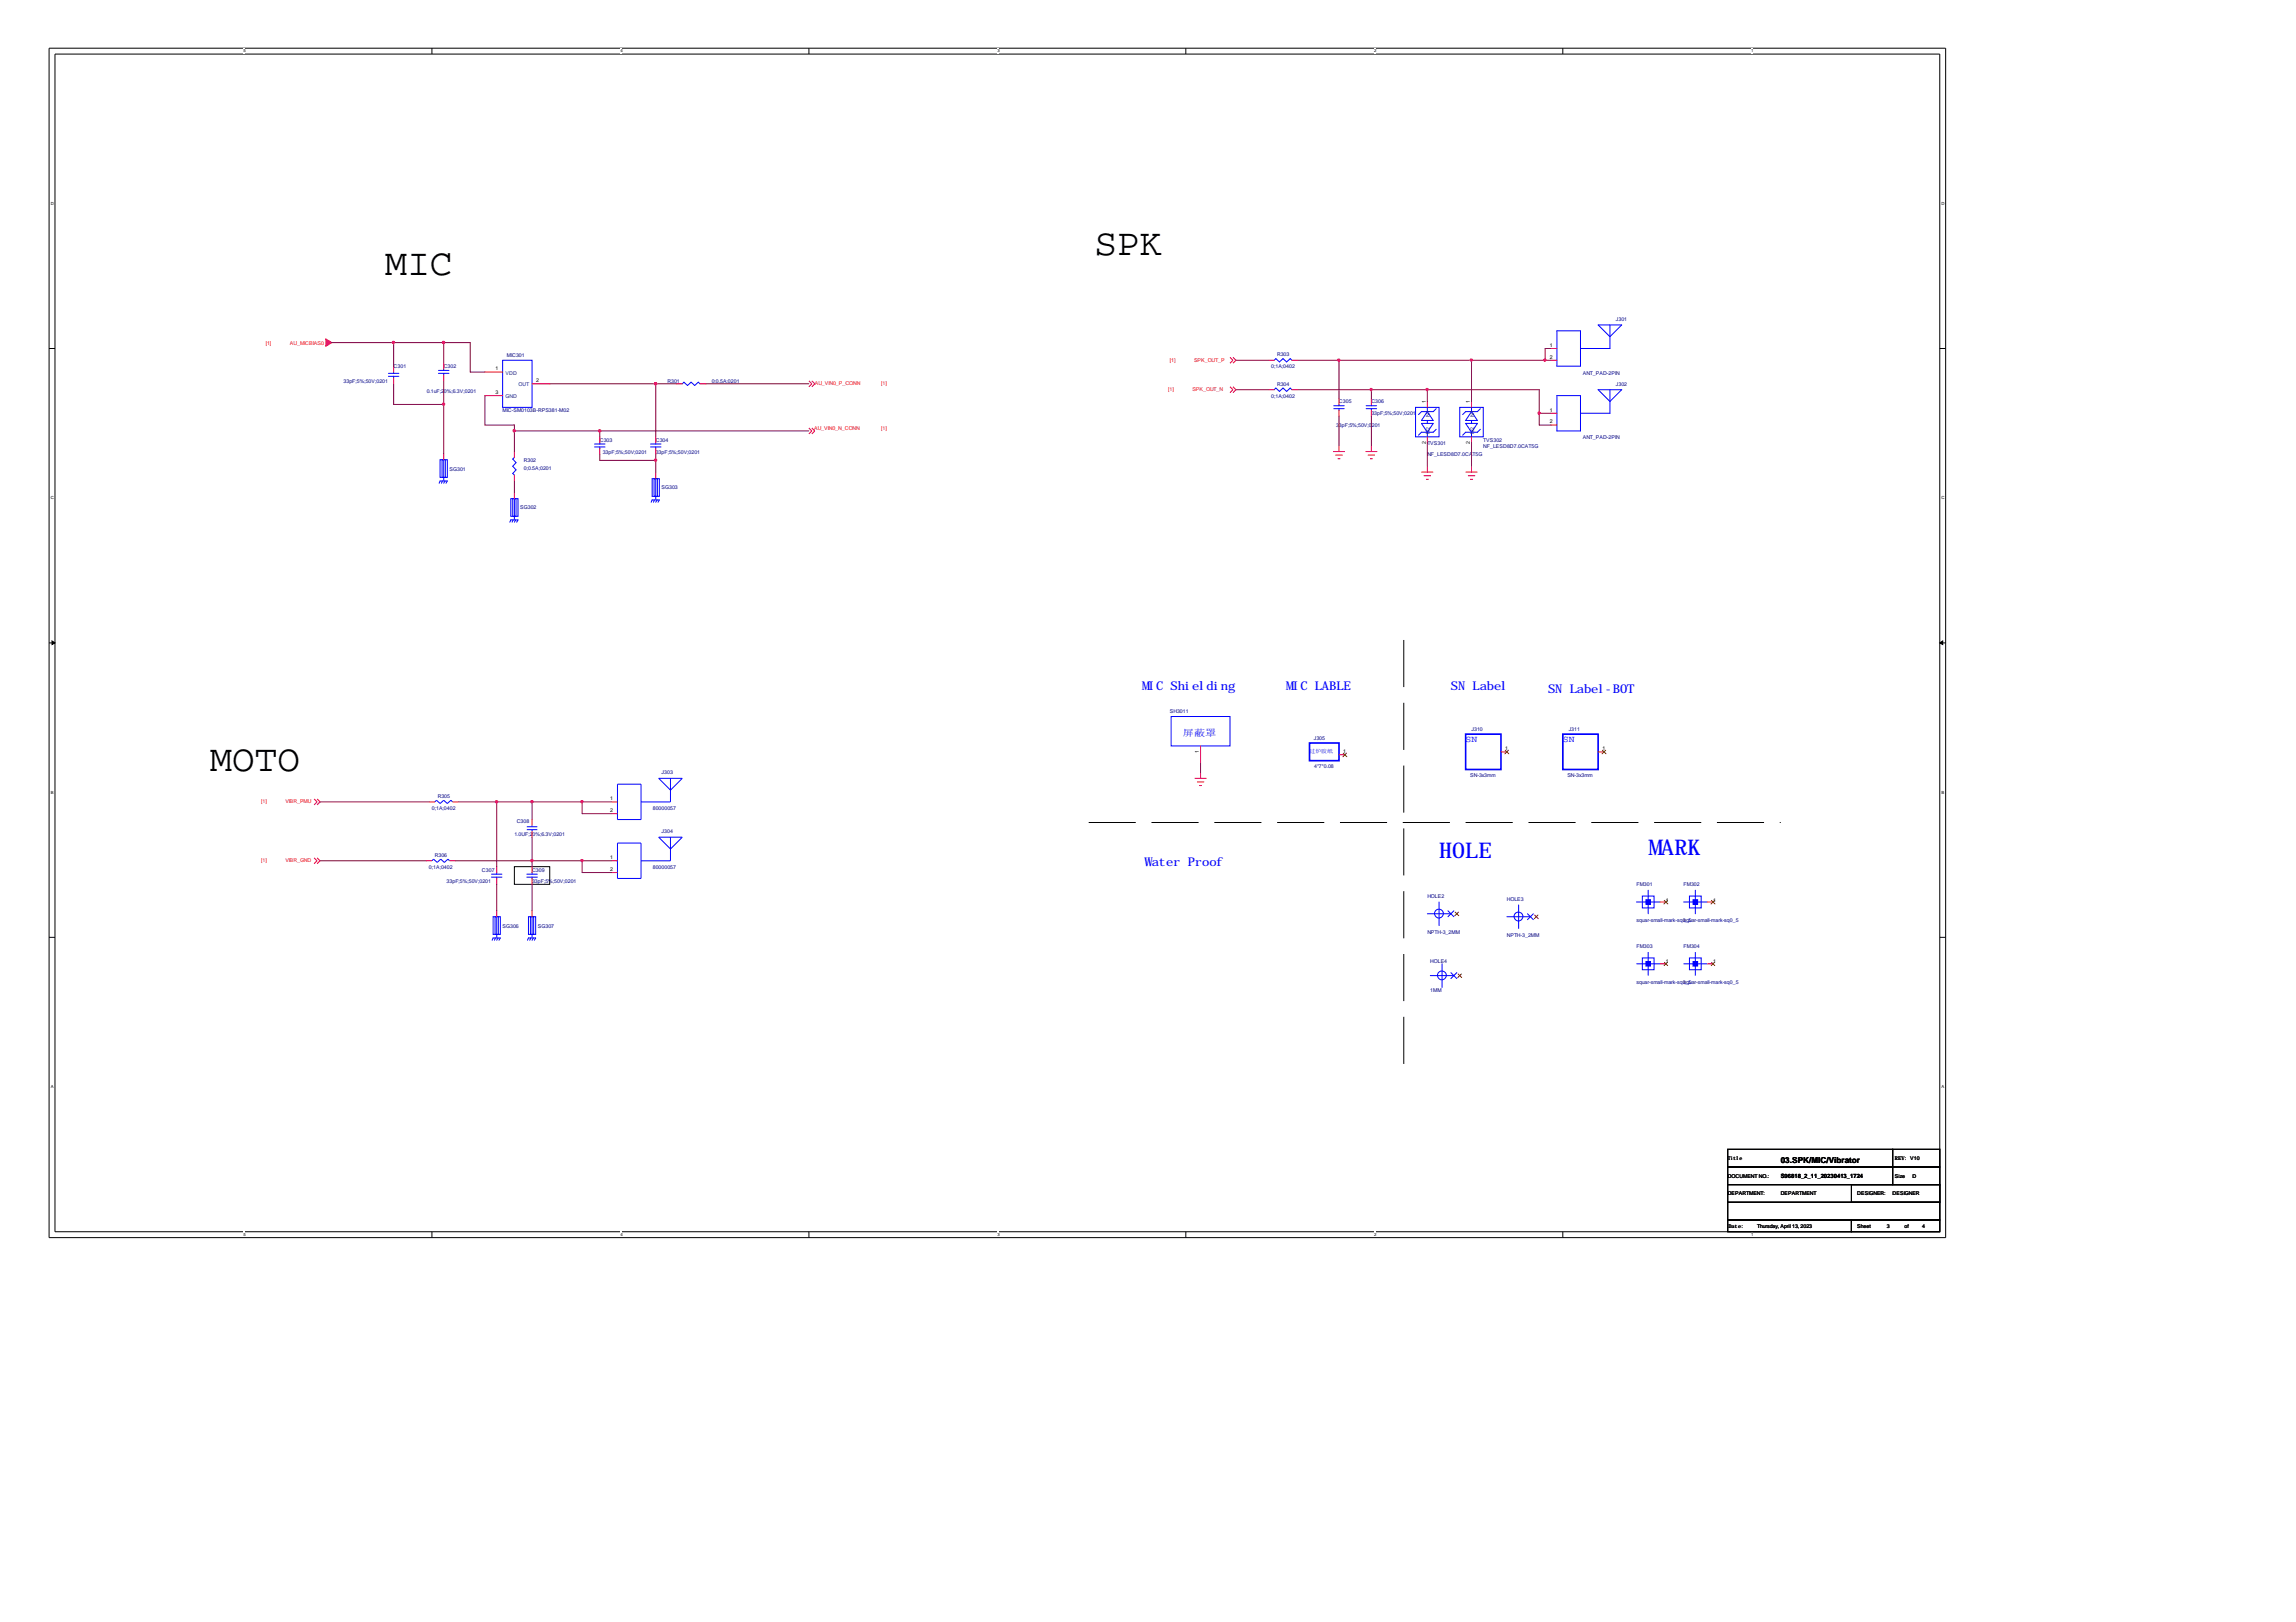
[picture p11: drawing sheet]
<svg xmlns="http://www.w3.org/2000/svg" width="297mm" height="210mm" viewBox="0 0 297 210" stroke-linecap="round" stroke-linejoin="round" font-family="sans-serif">
<defs><g id="words">
<g font-size="4.9">
<text x="49.8" y="35.6">MIC</text>
<text x="141.6" y="32.9">SPK</text>
<text x="27.1" y="99.8">MOTO</text>
</g>
<g font-size="2.8" fill="#00f">
<text x="186.2" y="111">HOLE</text>
<text x="213.2" y="110.6">MARK</text>
</g>
<g font-size="1.6" fill="#00f">
<text x="147.7" y="89.3">MIC Shielding</text>
<text x="166.4" y="89.3">MIC LABLE</text>
<text x="187.7" y="89.3">SN Label</text>
<text x="200.3" y="89.6">SN Label-BOT</text>
<text x="148.1" y="112.1">W</text>
<text x="149" y="112.1">ater Proof</text>
</g>
<g font-size="1.2" fill="#00f">
<text x="153" y="95.2">屏蔽罩</text>
<text x="189.6" y="96">SN</text>
<text x="202.2" y="96">SN</text>
</g>
<text font-size="1.1" x="230.4" y="150.5">03.SPK/MIC/Vibrator</text>
<text font-size=".8" x="230.4" y="152.5">S96818_2_11_20230413_1724</text>
<g font-size=".7" fill="#000080">
<text x="209" y="41.5">J301</text>
<text x="50.9" y="47.6">C301</text>
<text x="57.4" y="47.6">C302</text>
<text x="65.6" y="46.2">MIC301</text>
<text x="164.5" y="47.6">0;1A;0402</text>
<text x="165.2" y="46.1">R303</text>
<text x="44.4" y="49.5">33pF;5%;50V;0201</text>
<text x="55.2" y="50.9">0.1uF;20%;6.3V;0201</text>
<text x="65" y="53.4">MIC-SM0103B-RPS381-M02</text>
<text x="86.4" y="49.5">R301</text>
<text x="92.1" y="49.5">0;0.5A;0201</text>
<text x="164.5" y="51.4">0;1A;0402</text>
<text x="165.2" y="49.9">R304</text>
<text x="173.2" y="52.2">C305</text>
<text x="177.4" y="52.2">C306</text>
<text x="177.4" y="53.7">33pF;5%;50V;0201</text>
<text x="204.8" y="48.5">ANT_PAD-2PIN</text>
<text x="209" y="49.9">J302</text>
<text x="67.8" y="59.8">R302</text>
<text x="77.6" y="57.2">C303</text>
<text x="78" y="58.7">33pF;5%;50V;0201</text>
<text x="84.8" y="57.2">C304</text>
<text x="84.8" y="58.7">33pF;5%;50V;0201</text>
<text x="172.8" y="55.3">33pF;5%;50V;0201</text>
<text x="184.7" y="57.5">TVS301</text>
<text x="184.7" y="59.1">NF_LESD8D7.0CA</text>
<text x="190.5" y="59.1">T5G</text>
<text x="191.9" y="57.2">TVS302</text>
<text x="191.9" y="57.9">NF_LESD8D7.0CAT5G</text>
<text x="204.8" y="56.9">ANT_PAD-2PIN</text>
<text x="58.2" y="60.9">SG301</text>
<text x="67.3" y="65.9">SG302</text>
<text x="67.8" y="60.8">0;0.5A;0201</text>
<text x="85.6" y="63.3">SG303</text>
<text x="151.3" y="92.3">SH3011</text>
<text x="170" y="95.7">J305</text>
<text x="190.4" y="94.6">J310</text>
<text x="202.9" y="94.6">J311</text>
<text x="85.6" y="100.2">J303</text>
<text x="170" y="99.4">4*7*0.08</text>
<text x="190.2" y="100.5">SN-3x3mm</text>
<text x="202.8" y="100.5">SN-3x3mm</text>
<text x="55.9" y="104.8">0;1A;0402</text>
<text x="56.6" y="103.3">R305</text>
<text x="66.8" y="106.5">C308</text>
<text x="84.5" y="104.8">80000057</text>
<text x="85.6" y="107.8">J304</text>
<text x="55.5" y="112.4">0;1A;0402</text>
<text x="56.3" y="110.9">R306</text>
<text x="62.4" y="112.8">C307</text>
<text x="66.5" y="108.1">1.0UF;20%;6.3V;0201</text>
<text x="68.8" y="112.8">C309</text>
<text x="84.5" y="112.4">80000057</text>
<text x="57.8" y="114.3">33pF;5%;50V;0201</text>
<text x="68.8" y="114.3">33pF;5%;50V;0201</text>
<text x="184.7" y="116.2">HOLE2</text>
<text x="194.9" y="116.6">HOLE3</text>
<text x="211.7" y="114.7">FM301</text>
<text x="211.7" y="119.4">squar-small-mark-sq0_5ar-small-mark-sq0_5</text>
<text x="217.8" y="114.7">FM302</text>
<text x="217.8" y="119.4">squ</text>
<text x="65" y="120">SG306</text>
<text x="69.6" y="120">SG307</text>
<text x="184.7" y="120.9">NPTH-3_2MM</text>
<text x="185" y="124.6">HOLE4</text>
<text x="194.9" y="121.3">NPTH-3_2MM</text>
<text x="211.7" y="122.7">FM303</text>
<text x="217.8" y="122.7">FM304</text>
<text x="185" y="128.4">1MM</text>
<text x="211.7" y="127.4">squar-small-mark-sq0_5ar-small-mark-sq0_5</text>
<text x="217.8" y="127.4">squ</text>
</g>
<g font-size=".7" fill="#f00">
<text x="34.4" y="44.6">[1]</text>
<text x="37.5" y="44.6">AU_MICBIAS0</text>
<text x="151.3" y="46.8">[1]</text>
<text x="154.5" y="46.8">SPK_OUT_P</text>
<text x="105.4" y="49.8">AU_VIN0_P_CONN</text>
<text x="114" y="49.8">[1]</text>
<text x="151.1" y="50.6">[1]</text>
<text x="154.3" y="50.6">SPK_OUT_N</text>
<text x="105.3" y="55.6">AU_VIN0_N_CONN</text>
<text x="114" y="55.6">[1]</text>
<text x="33.8" y="103.9">[1]</text>
<text x="36.9" y="103.9">VIBR_PMU</text>
<text x="33.8" y="111.6">[1]</text>
<text x="36.9" y="111.6">VIBR_GND</text>
</g>
<g font-size=".7">
<text x="64.1" y="47.9">1</text>
<text x="200.5" y="44.9">1</text>
<text x="200.5" y="46.4">2</text>
<text x="64.1" y="51">3</text>
<text x="69.4" y="49.5">2</text>
<text x="184.4" y="52.2" transform="rotate(-90 184.4 52.2)">1</text>
<text x="190.2" y="52.2" transform="rotate(-90 190.2 52.2)">1</text>
<text x="200.5" y="53.3">1</text>
<text x="184.4" y="57.5" transform="rotate(-90 184.4 57.5)">2</text>
<text x="190.2" y="57.5" transform="rotate(-90 190.2 57.5)">2</text>
<text x="200.5" y="54.8">2</text>
<text x="155.1" y="97.5" transform="rotate(-90 155.1 97.5)">1</text>
<text x="173.8" y="97.5">1</text>
<text x="194.7" y="97.1">1</text>
<text x="207.3" y="97.1">1</text>
<text x="79" y="103.6">1</text>
<text x="79" y="105.1">2</text>
<text x="79" y="111.2">1</text>
<text x="79" y="112.7">2</text>
<text x="215.5" y="116.7">1</text>
<text x="221.6" y="116.7">1</text>
<text x="215.5" y="124.7">1</text>
<text x="221.6" y="124.7">1</text>
<text x="223.5" y="150.1">Title</text>
<text x="223.5" y="152.4">DOCUMENT NO.:</text>
<text x="223.5" y="154.7">DEPARTMENT:</text>
<text x="230.4" y="154.7">DEPARTMENT</text>
<text x="240.3" y="154.7">DESIGNER:</text>
<text x="244.9" y="154.7">DESIGNER</text>
<text x="245.2" y="152.4">Size</text>
<text x="245.2" y="150.1">REV: V10</text>
<text x="247.4" y="152.4">D</text>
<text x="223.6" y="159">Date:</text>
<text x="227.3" y="159">Thursday, April 13, 2023</text>
<text x="240.3" y="159">Sheet</text>
<text x="244.1" y="159">3</text>
<text x="246.4" y="159">of</text>
<text x="248.7" y="159">4</text>
</g>
<g font-size=".7" fill="#004080">
<text x="65.4" y="48.5">VDD</text>
<text x="65.4" y="51.5">GND</text>
<text x="67.1" y="50">OUT</text>
<text x="185" y="53.9" transform="rotate(-90 185 53.9)">N1</text>
<text x="190.7" y="53.9" transform="rotate(-90 190.7 53.9)">N1</text>
<text x="185" y="56.1" transform="rotate(-90 185 56.1)">N2</text>
<text x="190.7" y="56.1" transform="rotate(-90 190.7 56.1)">N2</text>
</g>
<text font-size=".7" fill="#00f" x="169.4" y="97.5">过炉胶纸</text>
<g font-size=".6">
<text x="31.5" y="6.8">5</text>
<text x="80.3" y="6.8">4</text>
<text x="129" y="6.8">3</text>
<text x="177.8" y="6.8">2</text>
<text x="226.6" y="6.8">1</text>
<text x="6.6" y="26.5">D</text>
<text x="251.2" y="26.5">D</text>
<text x="6.6" y="64.6">C</text>
<text x="251.2" y="64.6">C</text>
<text x="6.6" y="102.7">B</text>
<text x="251.2" y="102.7">B</text>
<text x="6.6" y="140.8">A</text>
<text x="251.2" y="140.8">A</text>
<text x="31.5" y="159.9">5</text>
<text x="80.3" y="159.9">4</text>
<text x="129" y="159.9">3</text>
<text x="177.8" y="159.9">2</text>
<text x="226.6" y="159.9">1</text>
</g>
</g></defs>
<path d="M6.3 6.2h245.4v154h-245.4zM7.1 7h243.9v152.4h-243.9z" fill="none" stroke="#000" stroke-width=".13"/>
<g fill="#fff">
<path d="M31.5 6.2h.2v.7h-.2z"/>
<path d="M31.5 159.4h.2v.7h-.2z"/>
</g>
<path d="M55.9 6.2v.8M55.9 159.4v.8" fill="none" stroke="#000" stroke-width=".13"/>
<g fill="#fff">
<path d="M80.3 6.2h.2v.7h-.2z"/>
<path d="M80.3 159.4h.2v.7h-.2z"/>
</g>
<path d="M104.6 6.2v.8M104.6 159.4v.8" fill="none" stroke="#000" stroke-width=".13"/>
<g fill="#fff">
<path d="M129 6.2h.3v.7h-.3z"/>
<path d="M129 159.4h.3v.7h-.3z"/>
</g>
<path d="M153.4 6.2v.8M153.4 159.4v.8" fill="none" stroke="#000" stroke-width=".13"/>
<g fill="#fff">
<path d="M177.8 6.2h.3v.7h-.3z"/>
<path d="M177.8 159.4h.3v.7h-.3z"/>
</g>
<path d="M202.2 6.2v.8M202.2 159.4v.8" fill="none" stroke="#000" stroke-width=".13"/>
<g fill="#fff">
<path d="M226.6 6.2h.2v.7h-.2z"/>
<path d="M226.6 159.4h.2v.7h-.2z"/>
<path d="M6.6 26h.3v.6h-.3z"/>
<path d="M251.2 26h.3v.6h-.3z"/>
<path d="M6.6 64.1h.3v.6h-.3z"/>
<path d="M251.2 64.1h.3v.6h-.3z"/>
</g>
<path d="M6.3 45.1h.8M251 45.1h.7" fill="none" stroke="#000" stroke-width=".13"/>
<g fill="#fff">
<path d="M6.6 102.2h.3v.6h-.3z"/>
<path d="M251.2 102.2h.3v.6h-.3z"/>
</g>
<path d="M6.3 83.2h.8M251 83.2h.7" fill="none" stroke="#000" stroke-width=".13"/>
<g fill="#000" stroke="#000" stroke-width=".13">
<path d="M6.7 82.9l.4 .3-.4 .2z" fill-rule="evenodd"/>
<path d="M251 83.2l.3-.3v.5z" fill-rule="evenodd"/>
</g>
<g fill="#fff">
<path d="M6.6 140.3h.3v.6h-.3z"/>
<path d="M251.2 140.3h.3v.6h-.3z"/>
</g>
<path d="M66.5 112.2h4.6v2.2h-4.6zM6.3 121.3h.8M251 121.3h.7M223.5 148.7h21.4v2.3h-21.4zM223.5 151h21.4v2.3h-21.4zM223.5 157.9h16v1.5h-16zM223.5 155.6h27.5v2.3h-27.5zM223.5 153.3h27.5v2.3h-27.5zM239.5 157.9h11.5v1.5h-11.5zM239.5 153.3h11.5v2.3h-11.5zM244.9 148.7h6.1v2.3h-6.1zM244.9 151h6.1v2.3h-6.1z" fill="none" stroke="#000" stroke-width=".13"/>
<path d="M181.6 82.8v55.6M140.8 106.4h89.6" fill="none" stroke="#000" stroke-width=".13" stroke-dasharray="6.1 2" stroke-linecap="butt"/>
<g fill="none" stroke="#f00" stroke-width=".13">
<path d="M104.6 49.3l.4 .4-.4 .4M104.6 55.4l.4 .4-.4 .3M105 49.3l.4 .4-.4 .4M105 55.4l.4 .4-.4 .3M159.1 46.2l.4 .4-.4 .4M159.1 50.1l.4 .3-.4 .4M159.5 46.2l.4 .4-.4 .4M159.5 50.1l.4 .3-.4 .4M172.5 58.4h1.5M172.8 58.9h.9M173.1 59.4h.3M173.2 57.7v.7"/>
<path d="M176.7 58.4h1.5M177 58.9h.9M177.2 59.4h.4M177.4 57.7v.7M183.9 61.1h1.5M184.2 61.6h.9M184.5 62h.3M184.7 60.3v.8M189.6 61.1h1.5M189.9 61.6h.9M190.2 62h.3M190.4 60.3v.8"/>
<path d="M155.3 100v.7M40.6 103.4l.4 .4-.4 .4M40.6 111l.4 .4-.4 .4M41 103.4l.4 .4-.4 .4M41 111l.4 .4-.4 .4M79.1 103.8h.8M79.1 105.3h.8M154.6 100.7h1.5M154.9 101.2h.9M155.2 101.7h.3"/>
</g>
<path d="M42.2 43.9l.7 .4-.7 .5z" fill-rule="evenodd" fill="#f00" stroke="#f00" stroke-width=".13"/>
<path d="M79.9 101.5h3v4.6h-3zM85.2 100.7h3.1l-1.6 1.5zM86.7 100.7v3.1h-3.8M212.5 124h1.5v1.5h-1.5z" fill="none" stroke="#00f" stroke-width=".13"/>
<path d="M213 124.5h.5v.5h-.5z" fill="#00f"/>
<path d="M68.2 107.4h1.3M68.2 107h1.3M68.8 106.8v.2M68.8 107.4v.2M211.7 124.7h3.1M212.9 124.4h.6v.6h-.6zM213.2 123.2v3.1M218.6 124h1.5v1.5h-1.5z" fill="none" stroke="#00f" stroke-width=".13"/>
<path d="M68.8 106.1v.7M68.8 107.6v.7M214.8 124.7h.7" fill="none" stroke="#f00" stroke-width=".13"/>
<path d="M215.3 124.5l.5 .5M215.7 124.5l-.4 .5" fill="none" stroke="#804000" stroke-width=".13"/>
<path d="M219.1 124.5h.5v.5h-.5z" fill="#00f"/>
<g fill="none" stroke="#00f" stroke-width=".13">
<path d="M76.9 57.8h1.4M76.9 57.5h1.4M77.6 57.3v.2M77.6 57.8v.3M84.2 57.8h1.3M84.2 57.5h1.3M84.8 57.3v.2M84.8 57.8v.3M172.6 52.9h1.3M172.6 52.5h1.3M173.2 52.3v.2M173.2 52.9v.2"/>
<path d="M183.1 52.7h3.1v3.8h-3.1zM183.9 54.8h1.5l-.7 1.1zM184.7 52.7v.6M184.7 54.4v.4M184.7 55.9v.6M184.7 53.3l.7 1.1h-1.5zM185.8 55.6l-.4 .3h-1.5l-.4 .4M185.8 52.9l-.4 .4h-1.5l-.4 .4M188.8 52.7h3.1v3.8h-3.1zM189.6 54.8h1.5l-.7 1.1zM190.4 53.3l.7 1.1h-1.5zM190.4 52.7v.6"/>
<path d="M190.4 54.4v.4M190.4 55.9v.6M191.5 55.6l-.4 .3h-1.5l-.4 .4M191.5 52.9l-.4 .4h-1.5l-.4 .4M201.4 42.8h3.1v4.6h-3.1zM206.8 42.1h3l-1.5 1.5zM208.3 42.1v3h-3.8M151.5 92.7h7.6v3.8h-7.6zM55.9 111.4l.2-.2 .5 .4 .4-.4 .5 .4 .5-.4 .2 .2M56.3 103.8l.2-.2 .4 .4 .5-.4 .5 .4 .4-.4 .2 .2M68.2 113.1h1.3M68.2 113.5h1.3"/>
<path d="M68.8 112.9v.2M68.8 113.5v.2M79.9 109.1h3v4.6h-3zM85.2 108.3h3.1l-1.6 1.6zM86.7 108.3v3.1h-3.8M212.5 116h1.5v1.5h-1.5zM185 126.3h3.1M186.6 124.7v3.1M187.7 125.9l.8 .7M188.5 125.9l-.8 .7M217.8 124.7h3.1M219 124.4h.6v.6h-.6z"/>
<path d="M219.3 123.2v3.1"/>
<circle cx="186.5" cy="126.2" r=".57"/>
</g>
<g fill="none" stroke="#f00" stroke-width=".13">
<path d="M77.6 56.5v.8M77.6 58.1v.7M84.8 56.5v.8M84.8 58.1v.7M173.2 51.6v.7M173.2 53.1v.8M184.7 52v.7M184.7 56.5v.8M190.4 52v.7M190.4 56.5v.8M200.7 45.1h.7M200.7 46.6h.7"/>
<path d="M155.3 96.5v2.3M173.2 97.7h.8M194.2 97.3h.7M206.8 97.3h.7M55.1 111.4h.8M55.5 103.8h.8M58.2 111.4h.7M58.5 103.8h.8M68.8 112.2v.7M68.8 113.7v.7M79.1 111.4h.8M79.1 112.9h.8"/>
<path d="M220.9 124.7h.7"/>
</g>
<path d="M173.8 97.5l.4 .4M174.2 97.5l-.5 .4M194.7 97.1l.5 .5M195.2 97.1l-.5 .5M207.3 97.1l.5 .5M207.7 97.1l-.4 .5M188.6 126l.5 .5M189.1 126l-.5 .5M221.4 124.5l.5 .5M221.8 124.5l-.4 .5" fill="none" stroke="#804000" stroke-width=".13"/>
<path d="M169.4 96.2h3.8v2.2h-3.8zM189.6 95h4.6v4.6h-4.6zM202.2 95h4.6v4.6h-4.6z" fill="none" stroke="#00f" stroke-width=".21"/>
<path d="M213 116.5h.5v.5h-.5z" fill="#00f"/>
<g fill="none" stroke="#00f" stroke-width=".13">
<path d="M56.9 59.5h1v2.3h-1zM57.2 59.5h.4v2.3h-.4zM57.4 59.5v2.7M65 46.6h3.8v6.1h-3.8zM164.8 50.4l.3-.2 .4 .4 .5-.4 .5 .4 .4-.4 .2 .2M176.7 52.9h1.4M176.7 52.5h1.4M177.4 52.3v.2M177.4 52.9v.2M201.4 51.2h3.1v4.6h-3.1zM206.8 50.4h3l-1.5 1.6zM208.3 50.4v3.1h-3.8"/>
<path d="M56.8 62.5l.1-.3h1l-.2 .3M57.2 62.2l-.1 .3M57.6 62.2l-.2 .3M63.6 113.1h1.3M63.6 113.5h1.3M64.3 112.9v.2M64.3 113.5v.2M211.7 116.7h3.1M212.9 116.4h.6v.6h-.6zM213.2 115.2v3.1M218.6 116h1.5v1.5h-1.5z"/>
</g>
<g fill="none" stroke="#f00" stroke-width=".13">
<path d="M57.4 58.7v.8M62.7 48.1h2.3M62.7 51.2h2.3M68.8 49.7h2.3M164.1 50.4h.7M167.1 50.4h.8M177.4 51.6v.7M177.4 53.1v.8M200.7 53.5h.7M200.7 55h.7M64.3 112.2v.7M64.3 113.7v.7"/>
<path d="M214.8 116.7h.7"/>
</g>
<path d="M215.3 116.5l.5 .5M215.7 116.5l-.4 .5" fill="none" stroke="#804000" stroke-width=".13"/>
<path d="M219.1 116.5h.5v.5h-.5z" fill="#00f"/>
<g fill="none" stroke="#00f" stroke-width=".13">
<path d="M50.2 48.3h1.4M50.2 48.7h1.4M50.9 48.1v.2M50.9 48.7v.2M56.7 48.3h1.4M56.7 47.9h1.4M57.4 47.8v.1M57.4 48.3v.2M66.5 59.2l-.2 .2 .5 .5-.5 .4 .5 .5-.5 .5 .2 .2M88.3 49.7l.2-.2 .4 .4 .5-.4 .5 .4 .4-.4 .3 .2M164.8 46.6l.3-.2 .4 .4 .5-.4 .5 .4 .4-.4 .2 .2M66 67.6l.1-.3h.9l-.2 .3"/>
<path d="M66.1 64.5h.9v2.3h-.9zM66.3 64.5h.5v2.3h-.5zM66.4 67.3l-.1 .3M66.5 64.5v2.7M66.7 67.3l-.2 .3M84.2 65l.2-.3h.9l-.2 .3M84.4 61.9h.9v2.3h-.9zM84.6 61.9h.4v2.3h-.4zM84.7 64.7l-.2 .3M84.8 61.9v2.7M85 64.7l-.2 .3M63.8 118.6h.9v2.3h-.9z"/>
<path d="M64.1 118.6h.4v2.3h-.4zM64.3 118.6v2.7M68.4 118.6h.9v2.3h-.9zM68.6 118.6h.4v2.3h-.4zM68.8 118.6v2.7M184.7 118.3h3M186.2 116.7v3.1M187.3 117.9l.8 .7M188.1 117.9l-.8 .7M194.9 118.6h3.1M196.5 117.1v3.1M197.6 118.3l.8 .7"/>
<path d="M198.4 118.3l-.8 .7M217.8 116.7h3.1M219 116.4h.6v.6h-.6zM219.3 115.2v3.1M63.7 121.7l.1-.3h.9l-.1 .3M64.1 121.4l-.1 .3M64.4 121.4l-.1 .3M68.2 121.7l.2-.3h.9l-.2 .3M68.7 121.4l-.2 .3M69 121.4l-.2 .3"/>
<circle cx="186.2" cy="118.2" r=".57"/>
<circle cx="196.4" cy="118.6" r=".57"/>
</g>
<g fill="none" stroke="#f00" stroke-width=".13">
<path d="M50.9 47.4v.7M50.9 48.9v.8M57.4 47v.8M57.4 48.5v.8M66.5 58.4v.8M87.5 49.7h.8M90.6 49.7h.7M164.1 46.6h.7M167.1 46.6h.8M66.5 61.5v.7M66.5 63.8v.7M84.8 61.2v.7"/>
<path d="M64.3 117.9v.7M68.8 117.9v.7M220.9 116.7h.7"/>
</g>
<path d="M188.3 118l.4 .5M188.7 118l-.5 .5M198.5 118.4l.5 .5M199 118.4l-.5 .5M221.4 116.5l.5 .5M221.8 116.5l-.4 .5" fill="none" stroke="#804000" stroke-width=".13"/>
<g fill="none" stroke="#800040" stroke-width=".13">
<path d="M42.9 44.3h17.9v3.8h1.9M50.9 44.3v3.1M50.9 49.7v2.6h6.5M57.4 44.3v2.7M57.4 49.3v9.4M62.7 51.2v3.8h3.8v3.4M66.5 55.8h38.1M71.1 49.7h16.4M77.6 55.8v.7M77.6 58.8v.8h7.2M84.8 49.7v6.8M84.8 58.8v2.4"/>
<path d="M91.3 49.7h13.3M159.9 46.6h4.2M159.9 50.4h4.2M167.9 46.6h32.8M167.9 50.4h31.2v4.6h1.6M173.2 46.6v5M173.2 53.9v3.8M177.4 50.4v1.2M177.4 53.9v3.8M184.7 50.4v1.6M184.7 57.3v3M190.4 46.6v5.4"/>
<path d="M190.4 57.3v3M199.1 53.5h1.6M200.7 45.1h-.8v1.5M66.5 62.2v1.6M155.3 98.8v1.2M41.4 103.8h14.1M41.4 111.4h13.7M58.9 111.4h20.2M59.3 103.8h19.8M64.3 103.8v8.4M64.3 114.4v3.5M68.8 103.8v2.3"/>
<path d="M68.8 108.3v3.9M68.8 114.4v3.5M75.3 103.8v1.5h3.8M75.3 111.4v1.5h3.8"/>
</g>
<g fill="#f0f" stroke="#f0f" stroke-width=".13">
<path d="M173.1 46.5h.2v.2h-.2z" fill-rule="evenodd"/>
<path d="M177.3 50.3h.2v.2h-.2z" fill-rule="evenodd"/>
<path d="M68.7 103.6h.2v.2h-.2z" fill-rule="evenodd"/>
<path d="M64.1 103.6h.2v.2h-.2z" fill-rule="evenodd"/>
<path d="M68.7 111.3h.2v.2h-.2z" fill-rule="evenodd"/>
<path d="M75.2 103.6h.2v.2h-.2z" fill-rule="evenodd"/>
<path d="M75.2 111.3h.2v.2h-.2z" fill-rule="evenodd"/>
<path d="M199.8 46.5h.2v.2h-.2z" fill-rule="evenodd"/>
<path d="M190.2 46.5h.2v.2h-.2z" fill-rule="evenodd"/>
<path d="M184.5 50.3h.2v.2h-.2z" fill-rule="evenodd"/>
<path d="M199 53.3h.2v.3h-.2z" fill-rule="evenodd"/>
<path d="M50.8 44.2h.2v.2h-.2z" fill-rule="evenodd"/>
<path d="M57.3 44.2h.2v.2h-.2z" fill-rule="evenodd"/>
<path d="M84.7 49.5h.2v.2h-.2z" fill-rule="evenodd"/>
<path d="M57.3 52.2h.2v.2h-.2z" fill-rule="evenodd"/>
<path d="M77.5 55.6h.2v.2h-.2z" fill-rule="evenodd"/>
<path d="M66.4 55.6h.2v.2h-.2z" fill-rule="evenodd"/>
<path d="M84.7 59.4h.2v.3h-.2z" fill-rule="evenodd"/>
<path d="M173.1 46.5h.2v.2h-.2z" fill-rule="evenodd"/>
<path d="M177.3 50.3h.2v.2h-.2z" fill-rule="evenodd"/>
<path d="M68.7 103.6h.2v.2h-.2z" fill-rule="evenodd"/>
<path d="M64.1 103.6h.2v.2h-.2z" fill-rule="evenodd"/>
<path d="M68.7 111.3h.2v.2h-.2z" fill-rule="evenodd"/>
<path d="M75.2 103.6h.2v.2h-.2z" fill-rule="evenodd"/>
<path d="M75.2 111.3h.2v.2h-.2z" fill-rule="evenodd"/>
<path d="M199.8 46.5h.2v.2h-.2z" fill-rule="evenodd"/>
<path d="M190.2 46.5h.2v.2h-.2z" fill-rule="evenodd"/>
<path d="M184.5 50.3h.2v.2h-.2z" fill-rule="evenodd"/>
<path d="M199 53.3h.2v.3h-.2z" fill-rule="evenodd"/>
<path d="M50.8 44.2h.2v.2h-.2z" fill-rule="evenodd"/>
<path d="M57.3 44.2h.2v.2h-.2z" fill-rule="evenodd"/>
<path d="M84.7 49.5h.2v.2h-.2z" fill-rule="evenodd"/>
<path d="M57.3 52.2h.2v.2h-.2z" fill-rule="evenodd"/>
<path d="M77.5 55.6h.2v.2h-.2z" fill-rule="evenodd"/>
<path d="M66.4 55.6h.2v.2h-.2z" fill-rule="evenodd"/>
<path d="M84.7 59.4h.2v.3h-.2z" fill-rule="evenodd"/>
</g>
<use href="#words"/>
</svg>
